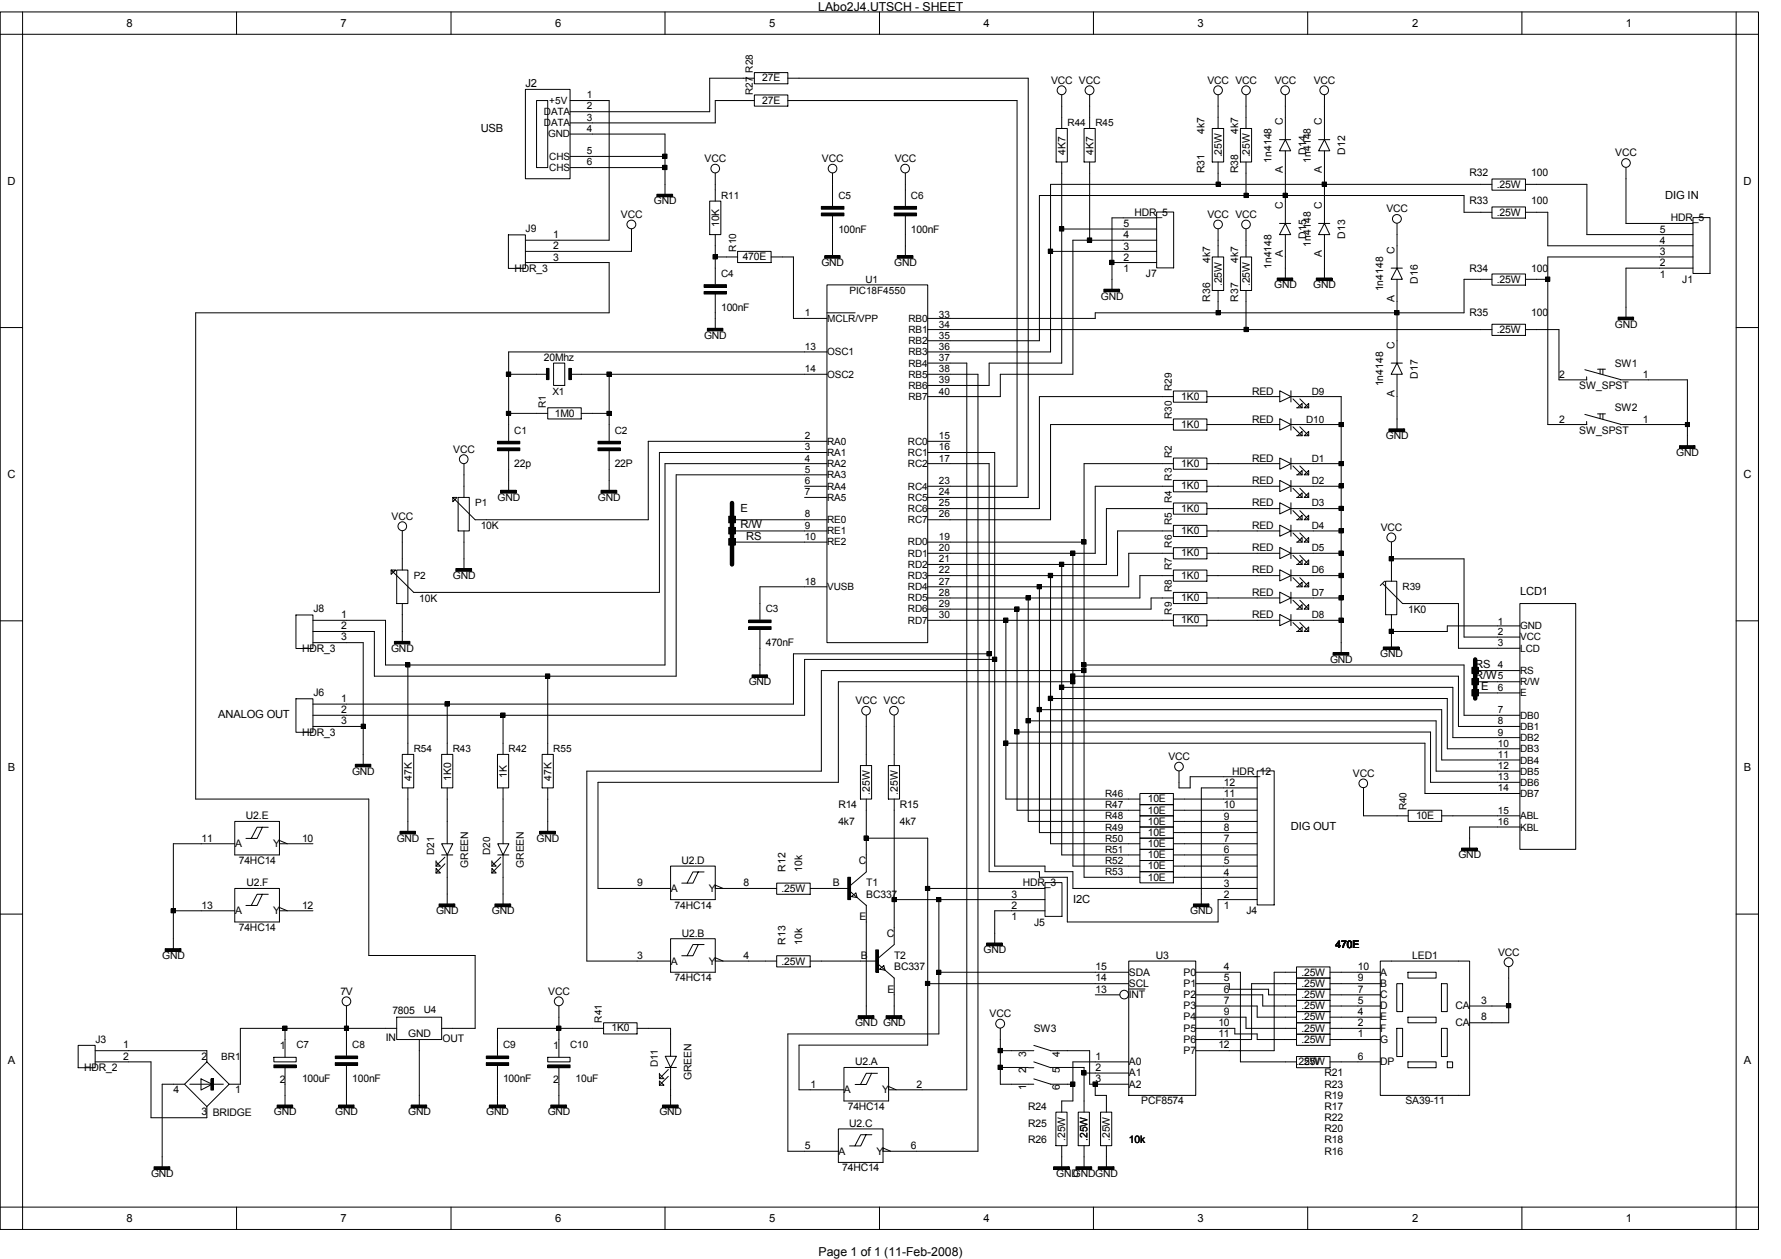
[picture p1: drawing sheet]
<svg xmlns="http://www.w3.org/2000/svg" width="297mm" height="210mm" viewBox="0 0 297 210" stroke-linecap="round" stroke-linejoin="round" font-family="sans-serif">
<defs><g id="words">
<g font-size="2">
<text x="136.5" y="1.9">LAbo2J4.UTSCH - SHEET</text>
<text x="136.5" y="209.5">Page 1 of 1 (11-Feb-2008)</text>
</g>
<g font-size="1.9">
<text x="21.1" y="4.5">8</text>
<text x="56.8" y="4.5">7</text>
<text x="92.6" y="4.5">6</text>
<text x="128.3" y="4.5">5</text>
<text x="164" y="4.5">4</text>
<text x="199.7" y="4.5">3</text>
<text x="235.5" y="4.5">2</text>
<text x="271.2" y="4.5">1</text>
<text x="87.6" y="14.5">J2</text>
<text x="80.2" y="21.9">USB</text>
<text x="1.3" y="30.8">D</text>
<text x="277.7" y="33.1">DIG IN</text>
<text x="290.8" y="30.8">D</text>
<text x="1.3" y="79.7">C</text>
<text x="290.8" y="79.7">C</text>
<text x="123.5" y="85.3">E</text>
<text x="123.5" y="88.1">R/W</text>
<text x="124.5" y="90">RS</text>
<text x="253.5" y="99.3">LCD1</text>
<text x="246" y="111.4">RS</text>
<text x="246" y="113.2">R/W</text>
<text x="36.4" y="119.8">ANALOG OUT</text>
<text x="247" y="115.1">E</text>
<text x="1.3" y="128.6">B</text>
<text x="290.8" y="128.6">B</text>
<text x="215.3" y="138.4">DIG OUT</text>
<text x="179" y="150.5">I2C</text>
<text x="1.3" y="177.5">A</text>
<text x="290.8" y="177.5">A</text>
<text x="21.1" y="203.8">8</text>
<text x="56.8" y="203.8">7</text>
<text x="92.6" y="203.8">6</text>
<text x="128.3" y="203.8">5</text>
<text x="164" y="203.8">4</text>
<text x="199.7" y="203.8">3</text>
<text x="235.5" y="203.8">2</text>
<text x="271.2" y="203.8">1</text>
</g>
<g font-size="1.7">
<text x="91.6" y="17.3">+5V</text>
<text x="97.9" y="16.4">1</text>
<text x="125.6" y="15.8" transform="rotate(-90 125.6 15.8)">R27 R28</text>
<text x="127.1" y="17.3">27E</text>
<text x="127.1" y="13.5">27E</text>
<text x="175.3" y="14">VCC VCC</text>
<text x="201.4" y="14">VCC VCC</text>
<text x="212.6" y="14">VCC</text>
<text x="219.1" y="14">VCC</text>
<text x="90.7" y="19.2">DATA</text>
<text x="90.7" y="21">DATA</text>
<text x="91.4" y="22.9">GND</text>
<text x="97.9" y="18.2">2</text>
<text x="97.9" y="20.1">3</text>
<text x="97.9" y="22">4</text>
<text x="178.1" y="21">R44</text>
<text x="182.7" y="21">R45</text>
<text x="200.9" y="22.4" transform="rotate(-90 200.9 22.4)">4k7</text>
<text x="206.5" y="22.4" transform="rotate(-90 206.5 22.4)">4k7</text>
<text x="213.9" y="20.8" transform="rotate(-90 213.9 20.8)">C</text>
<text x="220.5" y="20.8" transform="rotate(-90 220.5 20.8)">C</text>
<text x="91.6" y="26.6">CHS</text>
<text x="91.6" y="28.5">CHS</text>
<text x="97.9" y="25.7">5</text>
<text x="97.9" y="27.6">6</text>
<text x="117.5" y="27">VCC</text>
<text x="137.1" y="27">VCC</text>
<text x="149.2" y="27">VCC</text>
<text x="177.7" y="25.8" transform="rotate(-90 177.7 25.8)">4K7</text>
<text x="182.4" y="25.8" transform="rotate(-90 182.4 25.8)">4K7</text>
<text x="200.9" y="28.9" transform="rotate(-90 200.9 28.9)">R31</text>
<text x="203.8" y="26.2" transform="rotate(-90 203.8 26.2)">.25W</text>
<text x="206.5" y="28.9" transform="rotate(-90 206.5 28.9)">R38</text>
<text x="208.4" y="26.2" transform="rotate(-90 208.4 26.2)">.25W</text>
<text x="212.1" y="27.1" transform="rotate(-90 212.1 27.1)">1n4148</text>
<text x="213.9" y="28.9" transform="rotate(-90 213.9 28.9)">A</text>
<text x="217.8" y="25.8" transform="rotate(-90 217.8 25.8)">D14</text>
<text x="218.6" y="27.1" transform="rotate(-90 218.6 27.1)">1n4148</text>
<text x="220.5" y="28.9" transform="rotate(-90 220.5 28.9)">A</text>
<text x="224.4" y="25.8" transform="rotate(-90 224.4 25.8)">D12</text>
<text x="245.1" y="29.4">R32</text>
<text x="255.4" y="29.4">100</text>
<text x="269.4" y="26.1">VCC</text>
<text x="109" y="34.1">GND</text>
<text x="120.3" y="33.1">R11</text>
<text x="139.8" y="33.1">C5</text>
<text x="151.9" y="33.1">C6</text>
<text x="189.2" y="35.9">HDR_5</text>
<text x="213.9" y="34.8" transform="rotate(-90 213.9 34.8)">C</text>
<text x="220.5" y="34.8" transform="rotate(-90 220.5 34.8)">C</text>
<text x="231.2" y="35.4">VCC</text>
<text x="245.1" y="34.1">R33</text>
<text x="249.6" y="31.3">.25W</text>
<text x="249.6" y="35.9">.25W</text>
<text x="255.4" y="34.1">100</text>
<text x="87.7" y="38.7">J9</text>
<text x="92.3" y="39.7">1</text>
<text x="92.3" y="41.6">2</text>
<text x="103.5" y="36.3">VCC</text>
<text x="119.9" y="37.9" transform="rotate(-90 119.9 37.9)">10K</text>
<text x="122.8" y="42" transform="rotate(-90 122.8 42)">R10</text>
<text x="139.8" y="38.8">100nF</text>
<text x="151.9" y="38.8">100nF</text>
<text x="187.4" y="41.6">3</text>
<text x="187.4" y="39.7">4</text>
<text x="187.4" y="37.8">5</text>
<text x="201.4" y="36.3">VCC VCC</text>
<text x="217.8" y="39.8" transform="rotate(-90 217.8 39.8)">D15</text>
<text x="218.6" y="41.1" transform="rotate(-90 218.6 41.1)">1n4148</text>
<text x="224.4" y="39.8" transform="rotate(-90 224.4 39.8)">D13</text>
<text x="276.8" y="40.6">4</text>
<text x="276.8" y="38.8">5</text>
<text x="278.7" y="36.9">HDR_5</text>
<text x="85.8" y="45.3">HDR_3</text>
<text x="92.3" y="43.4">3</text>
<text x="120.3" y="46.2">C4</text>
<text x="123.9" y="43.4">470E</text>
<text x="137" y="44.4">GND</text>
<text x="144.4" y="47.2">U1</text>
<text x="149.1" y="44.4">GND</text>
<text x="187.4" y="45.3">1</text>
<text x="187.4" y="43.5">2</text>
<text x="191.1" y="46.2">J7</text>
<text x="201.8" y="43.8" transform="rotate(-90 201.8 43.8)">4k7</text>
<text x="203.8" y="47.7" transform="rotate(-90 203.8 47.7)">.25W</text>
<text x="206.5" y="43.8" transform="rotate(-90 206.5 43.8)">4k7</text>
<text x="208.4" y="47.7" transform="rotate(-90 208.4 47.7)">.25W</text>
<text x="212.1" y="44.9" transform="rotate(-90 212.1 44.9)">1n4148</text>
<text x="213.9" y="42.9" transform="rotate(-90 213.9 42.9)">A</text>
<text x="220.5" y="42.9" transform="rotate(-90 220.5 42.9)">A</text>
<text x="232.6" y="42.3" transform="rotate(-90 232.6 42.3)">C</text>
<text x="236.5" y="47.3" transform="rotate(-90 236.5 47.3)">D16</text>
<text x="245.1" y="45.3">R34</text>
<text x="249.6" y="47.2">.25W</text>
<text x="255.4" y="45.3">100</text>
<text x="276.8" y="46.3">1</text>
<text x="276.8" y="44.4">2</text>
<text x="276.8" y="42.5">3</text>
<text x="280.6" y="47.2">J1</text>
<text x="120.3" y="51.9">100nF</text>
<text x="134.2" y="52.7">1</text>
<text x="138" y="53.7">MCLR/VPP</text>
<text x="141.7" y="49">PIC18F4550</text>
<text x="151.5" y="53.7">RB0</text>
<text x="156.6" y="53">33</text>
<text x="183.6" y="50">GND</text>
<text x="201.8" y="50.3" transform="rotate(-90 201.8 50.3)">R36</text>
<text x="206.5" y="50.3" transform="rotate(-90 206.5 50.3)">R37</text>
<text x="212.5" y="48.1">GND</text>
<text x="219" y="48.1">GND</text>
<text x="230.7" y="48.6" transform="rotate(-90 230.7 48.6)">1n4148</text>
<text x="232.6" y="50.3" transform="rotate(-90 232.6 50.3)">A</text>
<text x="245.1" y="52.7">R35</text>
<text x="255.4" y="52.7">100</text>
<text x="117.4" y="56.5">GND</text>
<text x="134.2" y="58.3">13</text>
<text x="138" y="59.3">OSC1</text>
<text x="151.5" y="55.5">RB1</text>
<text x="151.5" y="57.4">RB2</text>
<text x="151.5" y="59.3">RB3</text>
<text x="156.6" y="54.6">34</text>
<text x="156.6" y="56.5">35</text>
<text x="156.6" y="58.3">36</text>
<text x="232.6" y="58.1" transform="rotate(-90 232.6 58.1)">C</text>
<text x="249.6" y="55.5">.25W</text>
<text x="269.3" y="54.6">GND</text>
<text x="90.7" y="60.2">20Mhz</text>
<text x="92.2" y="65.8">X1</text>
<text x="134.2" y="62.1">14</text>
<text x="138" y="63">OSC2</text>
<text x="151.5" y="61.1">RB4</text>
<text x="151.5" y="63">RB5</text>
<text x="151.5" y="64.9">RB6</text>
<text x="156.6" y="60.2">37</text>
<text x="156.6" y="62.1">38</text>
<text x="156.6" y="63.9">39</text>
<text x="156.6" y="65.8">40</text>
<text x="195.4" y="65.2" transform="rotate(-90 195.4 65.2)">R29</text>
<text x="208.8" y="65.8">RED</text>
<text x="218.8" y="65.8">D9</text>
<text x="230.7" y="64.4" transform="rotate(-90 230.7 64.4)">1n4148</text>
<text x="236.5" y="63.1" transform="rotate(-90 236.5 63.1)">D17</text>
<text x="260.1" y="63">2</text>
<text x="263.4" y="64.9">SW_SPST</text>
<text x="269.3" y="61.1">SW1</text>
<text x="274" y="63">1</text>
<text x="91.1" y="68" transform="rotate(-90 91.1 68)">R1</text>
<text x="92.5" y="69.5">1M0</text>
<text x="151.5" y="66.7">RB7</text>
<text x="195.4" y="69.9" transform="rotate(-90 195.4 69.9)">R30</text>
<text x="197" y="66.7">1K0</text>
<text x="197" y="71.3">1K0</text>
<text x="208.8" y="70.4">RED</text>
<text x="217.8" y="70.4">D10</text>
<text x="232.6" y="66.2" transform="rotate(-90 232.6 66.2)">A</text>
<text x="260.1" y="70.4">2</text>
<text x="269.3" y="68.6">SW2</text>
<text x="274" y="70.4">1</text>
<text x="75.6" y="75.5">VCC</text>
<text x="85.8" y="72.3">C1</text>
<text x="85.8" y="77.9">22p</text>
<text x="102.5" y="72.3">C2</text>
<text x="102.5" y="77.9">22P</text>
<text x="134.2" y="77">4</text>
<text x="134.2" y="75.1">3</text>
<text x="134.2" y="73.2">2</text>
<text x="138" y="77.9">RA2</text>
<text x="138" y="76">RA1</text>
<text x="138" y="74.2">RA0</text>
<text x="151.4" y="74.2">RC0</text>
<text x="151.4" y="76">RC1</text>
<text x="151.4" y="77.9">RC2</text>
<text x="156.6" y="73.2">15</text>
<text x="156.6" y="75.1">16</text>
<text x="156.6" y="77">17</text>
<text x="195.4" y="76.4" transform="rotate(-90 195.4 76.4)">R2</text>
<text x="197" y="77.9">1K0</text>
<text x="208.8" y="77">RED</text>
<text x="218.8" y="77">D1</text>
<text x="231.1" y="73.2">GND</text>
<text x="263.4" y="72.3">SW_SPST</text>
<text x="279.6" y="76">GND</text>
<text x="83" y="83.5">GND</text>
<text x="99.7" y="83.5">GND</text>
<text x="134.2" y="82.5">7</text>
<text x="134.2" y="80.7">6</text>
<text x="134.2" y="78.8">5</text>
<text x="138" y="83.5">RA5</text>
<text x="138" y="81.6">RA4</text>
<text x="138" y="79.8">RA3</text>
<text x="151.4" y="81.6">RC4</text>
<text x="151.4" y="83.5">RC5</text>
<text x="156.6" y="80.7">23</text>
<text x="156.6" y="82.5">24</text>
<text x="195.4" y="83.9" transform="rotate(-90 195.4 83.9)">R4</text>
<text x="195.4" y="80.1" transform="rotate(-90 195.4 80.1)">R3</text>
<text x="197" y="81.6">1K0</text>
<text x="208.8" y="80.7">RED</text>
<text x="218.8" y="80.7">D2</text>
<text x="65.3" y="86.7">VCC</text>
<text x="79.2" y="84.4">P1</text>
<text x="80.2" y="88.2">10K</text>
<text x="134.2" y="88.1">9</text>
<text x="134.2" y="86.3">8</text>
<text x="138" y="89.1">RE1</text>
<text x="138" y="87.2">RE0</text>
<text x="151.4" y="85.3">RC6</text>
<text x="151.4" y="87.2">RC7</text>
<text x="156.6" y="84.4">25</text>
<text x="156.6" y="86.3">26</text>
<text x="195.4" y="87.6" transform="rotate(-90 195.4 87.6)">R5</text>
<text x="197" y="85.3">1K0</text>
<text x="197" y="89">1K0</text>
<text x="208.8" y="84.4">RED</text>
<text x="208.8" y="88.1">RED</text>
<text x="218.8" y="84.4">D3</text>
<text x="218.8" y="88.1">D4</text>
<text x="230.3" y="88.5">VCC</text>
<text x="134.2" y="90">10</text>
<text x="138" y="90.9">RE2</text>
<text x="151.4" y="92.8">RD1</text>
<text x="151.4" y="90.9">RD0</text>
<text x="151.4" y="94.7">RD2</text>
<text x="156.6" y="91.9">20</text>
<text x="156.6" y="90">19</text>
<text x="156.6" y="93.7">21</text>
<text x="156.6" y="95.6">22</text>
<text x="195.4" y="95" transform="rotate(-90 195.4 95)">R7</text>
<text x="195.4" y="91.3" transform="rotate(-90 195.4 91.3)">R6</text>
<text x="197" y="92.8">1K0</text>
<text x="208.8" y="91.9">RED</text>
<text x="208.8" y="95.6">RED</text>
<text x="218.8" y="91.9">D5</text>
<text x="218.8" y="95.6">D6</text>
<text x="69" y="96.5">P2</text>
<text x="69.9" y="100.3">10K</text>
<text x="75.5" y="96.5">GND</text>
<text x="134.2" y="97.5">18</text>
<text x="138" y="98.4">VUSB</text>
<text x="151.4" y="96.5">RD3</text>
<text x="151.4" y="98.4">RD4</text>
<text x="151.4" y="100.2">RD5</text>
<text x="156.6" y="97.5">27</text>
<text x="156.6" y="99.3">28</text>
<text x="156.6" y="101.2">29</text>
<text x="195.4" y="98.8" transform="rotate(-90 195.4 98.8)">R8</text>
<text x="197" y="96.5">1K0</text>
<text x="197" y="100.2">1K0</text>
<text x="208.8" y="99.3">RED</text>
<text x="218.8" y="99.3">D7</text>
<text x="233.9" y="98.4">R39</text>
<text x="52.3" y="102.1">J8</text>
<text x="56.9" y="103">1</text>
<text x="56.9" y="104.9">2</text>
<text x="56.9" y="106.8">3</text>
<text x="127.7" y="102.1">C3</text>
<text x="127.7" y="107.7">470nF</text>
<text x="151.4" y="102.1">RD6</text>
<text x="151.4" y="104">RD7</text>
<text x="156.6" y="103">30</text>
<text x="195.4" y="102.5" transform="rotate(-90 195.4 102.5)">R9</text>
<text x="197" y="103.9">1K0</text>
<text x="208.8" y="103">RED</text>
<text x="218.8" y="103">D8</text>
<text x="234.9" y="102.2">1K0</text>
<text x="249.8" y="104.3">1</text>
<text x="249.8" y="105.8">2</text>
<text x="249.8" y="107.7">3</text>
<text x="253.5" y="104.9">GND</text>
<text x="253.5" y="106.8">VCC</text>
<text x="50.4" y="108.6">HDR_3</text>
<text x="65.2" y="108.6">GND</text>
<text x="221.8" y="110.5">GND</text>
<text x="230.2" y="109.6">GND</text>
<text x="249.8" y="111.4">4</text>
<text x="249.8" y="113.3">5</text>
<text x="253.5" y="108.6">LCD</text>
<text x="253.5" y="112.4">RS</text>
<text x="52.3" y="116.1">J6</text>
<text x="56.9" y="117">1</text>
<text x="56.9" y="118.9">2</text>
<text x="124.9" y="114.2">GND</text>
<text x="142.7" y="117.4">VCC VCC</text>
<text x="249.8" y="115.1">6</text>
<text x="249.8" y="118.9">7</text>
<text x="253.5" y="114.2">R/W</text>
<text x="253.5" y="116.1">E</text>
<text x="253.5" y="119.8">DB0</text>
<text x="50.4" y="122.6">HDR_3</text>
<text x="56.9" y="120.7">3</text>
<text x="69" y="125.4">R54</text>
<text x="75.5" y="125.4">R43</text>
<text x="84.8" y="125.4">R42</text>
<text x="92.3" y="125.4">R55</text>
<text x="249.8" y="120.7">8</text>
<text x="249.8" y="122.6">9</text>
<text x="249.8" y="124.5">10</text>
<text x="253.5" y="121.7">DB1</text>
<text x="253.5" y="123.6">DB2</text>
<text x="253.5" y="125.4">DB3</text>
<text x="58.7" y="129.2">GND</text>
<text x="68.7" y="130.1" transform="rotate(-90 68.7 130.1)">47K</text>
<text x="75.2" y="130.1" transform="rotate(-90 75.2 130.1)">1K0</text>
<text x="84.5" y="129.7" transform="rotate(-90 84.5 129.7)">1K</text>
<text x="92" y="130.1" transform="rotate(-90 92 130.1)">47K</text>
<text x="194.9" y="126.7">VCC</text>
<text x="204.1" y="131.1">12</text>
<text x="205.5" y="129.2">HDR_12</text>
<text x="225.6" y="129.5">VCC</text>
<text x="249.8" y="126.4">11</text>
<text x="249.8" y="128.2">12</text>
<text x="249.8" y="130.1">13</text>
<text x="249.8" y="132">14</text>
<text x="253.5" y="127.3">DB4</text>
<text x="253.5" y="129.2">DB5</text>
<text x="253.5" y="131">DB6</text>
<text x="41" y="136.6">U2.E</text>
<text x="139.8" y="134.7">R14</text>
<text x="139.8" y="137.5">4k7</text>
<text x="145.1" y="132.5" transform="rotate(-90 145.1 132.5)">.25W</text>
<text x="149.7" y="132.5" transform="rotate(-90 149.7 132.5)">.25W</text>
<text x="150.1" y="137.5">4k7</text>
<text x="150.1" y="134.7">R15</text>
<text x="184.3" y="132.9">R46</text>
<text x="184.3" y="134.7">R47</text>
<text x="184.3" y="136.6">R48</text>
<text x="191.4" y="133.8">10E</text>
<text x="191.4" y="135.6">10E</text>
<text x="191.4" y="137.5">10E</text>
<text x="204.1" y="136.7">9</text>
<text x="204.1" y="134.8">10</text>
<text x="204.1" y="132.9">11</text>
<text x="234.6" y="135.1" transform="rotate(-90 234.6 135.1)">R40</text>
<text x="236.2" y="136.6">10E</text>
<text x="249.8" y="135.7">15</text>
<text x="249.8" y="137.5">16</text>
<text x="253.5" y="136.6">ABL</text>
<text x="253.5" y="132.9">DB7</text>
<text x="33.6" y="140.3">11</text>
<text x="39.2" y="141.3">A</text>
<text x="45.5" y="141.3">Y</text>
<text x="50.4" y="140.3">10</text>
<text x="66.2" y="140.3">GND</text>
<text x="72.4" y="142.6" transform="rotate(-90 72.4 142.6)">D21</text>
<text x="81.7" y="142.6" transform="rotate(-90 81.7 142.6)">D20</text>
<text x="89.5" y="140.3">GND</text>
<text x="184.3" y="138.5">R49</text>
<text x="184.3" y="140.3">R50</text>
<text x="184.3" y="142.2">R51</text>
<text x="191.4" y="139.4">10E</text>
<text x="191.4" y="141.2">10E</text>
<text x="191.4" y="143.1">10E</text>
<text x="204.1" y="142.2">6</text>
<text x="204.1" y="140.4">7</text>
<text x="204.1" y="138.5">8</text>
<text x="243.2" y="143.1">GND</text>
<text x="253.5" y="138.5">KBL</text>
<text x="39.8" y="144.1">74HC14</text>
<text x="41.1" y="147.8">U2.F</text>
<text x="78.1" y="144.7" transform="rotate(-90 78.1 144.7)">GREEN</text>
<text x="87.4" y="144.7" transform="rotate(-90 87.4 144.7)">GREEN</text>
<text x="106.3" y="147.8">9</text>
<text x="111.9" y="148.7">A</text>
<text x="113.7" y="144.1">U2.D</text>
<text x="118.2" y="148.7">Y</text>
<text x="124" y="147.8">8</text>
<text x="130.3" y="148.7">.25W</text>
<text x="131" y="145.4" transform="rotate(-90 131 145.4)">R12</text>
<text x="133.8" y="145.4" transform="rotate(-90 133.8 145.4)">10k</text>
<text x="138.9" y="147.8">B</text>
<text x="143.3" y="144.1">C</text>
<text x="144.5" y="147.8">T1</text>
<text x="144.5" y="149.6">BC337</text>
<text x="168.7" y="149.7">3</text>
<text x="170.6" y="147.8">HDR_3</text>
<text x="184.3" y="144.1">R52</text>
<text x="184.3" y="145.9">R53</text>
<text x="191.4" y="144.9">10E</text>
<text x="191.4" y="146.8">10E</text>
<text x="204.1" y="149.7">2</text>
<text x="204.1" y="147.8">3</text>
<text x="204.1" y="146">4</text>
<text x="204.1" y="144.1">5</text>
<text x="33.6" y="151.5">13</text>
<text x="39.2" y="152.4">A</text>
<text x="39.8" y="155.2">74HC14</text>
<text x="45.5" y="152.4">Y</text>
<text x="50.4" y="151.5">12</text>
<text x="72.7" y="152.4">GND</text>
<text x="82" y="152.4">GND</text>
<text x="112.5" y="151.5">74HC14</text>
<text x="143.3" y="153.4">E</text>
<text x="168.7" y="153.4">1</text>
<text x="168.7" y="151.6">2</text>
<text x="172.5" y="154.3">J5</text>
<text x="198.5" y="152.4">GND</text>
<text x="204.1" y="151.6">1</text>
<text x="207.9" y="152.4">J4</text>
<text x="27" y="159.9">GND</text>
<text x="106.3" y="159.9">3</text>
<text x="111.9" y="160.8">A</text>
<text x="113.7" y="156.2">U2.B</text>
<text x="118.2" y="160.8">Y</text>
<text x="124" y="159.9">4</text>
<text x="130.3" y="160.8">.25W</text>
<text x="131" y="157.5" transform="rotate(-90 131 157.5)">R13</text>
<text x="133.8" y="157.5" transform="rotate(-90 133.8 157.5)">10k</text>
<text x="143.5" y="159.9">B</text>
<text x="147.9" y="156.2">C</text>
<text x="149.1" y="159.9">T2</text>
<text x="149.1" y="161.8">BC337</text>
<text x="164" y="159">GND</text>
<text x="182.7" y="161.8">15</text>
<text x="192.8" y="159.9">U3</text>
<text x="204.1" y="161.8">4</text>
<text x="222.8" y="158">470E</text>
<text x="226.5" y="161.8">10</text>
<text x="235.5" y="159.9">LED1</text>
<text x="249.8" y="159.3">VCC</text>
<text x="56.8" y="165.9">7V</text>
<text x="91.4" y="165.9">VCC</text>
<text x="112.5" y="163.6">74HC14</text>
<text x="148" y="165.5">E</text>
<text x="182.7" y="163.6">14</text>
<text x="182.7" y="165.5">13</text>
<text x="188.3" y="162.7">SDA</text>
<text x="188.3" y="164.5">SCL</text>
<text x="188.3" y="166.4">INT</text>
<text x="197.4" y="162.7">P0</text>
<text x="197.4" y="164.5">P1</text>
<text x="197.4" y="166.4">P2</text>
<text x="204.1" y="163.6">5</text>
<text x="204.1" y="165.5">6</text>
<text x="204.1" y="167.3">7</text>
<text x="217" y="164.5">.25W</text>
<text x="217" y="162.7">.25W</text>
<text x="217" y="166.4">.25W</text>
<text x="226.5" y="163.6">9</text>
<text x="226.5" y="165.5">7</text>
<text x="226.5" y="167.3">5</text>
<text x="230.2" y="162.7">A</text>
<text x="230.2" y="164.5">B</text>
<text x="230.2" y="166.4">C</text>
<text x="247" y="167.3">3</text>
<text x="15.9" y="173.9">J3</text>
<text x="64.3" y="173.5">IN</text>
<text x="65.4" y="169">7805</text>
<text x="68.1" y="172.9">GND</text>
<text x="70.7" y="168.8">U4</text>
<text x="73.8" y="173.7">OUT</text>
<text x="100.4" y="170.5" transform="rotate(-90 100.4 170.5)">R41</text>
<text x="102" y="172">1K0</text>
<text x="142.6" y="171.1">GND GND</text>
<text x="165.1" y="169.6">VCC</text>
<text x="172.4" y="172">SW3</text>
<text x="197.4" y="168.3">P3</text>
<text x="197.4" y="170.1">P4</text>
<text x="197.4" y="172">P5</text>
<text x="197.4" y="173.9">P6</text>
<text x="203.2" y="171.1">10</text>
<text x="203.2" y="172.9">11</text>
<text x="204.1" y="169.2">9</text>
<text x="217" y="172">.25W</text>
<text x="217" y="170.1">.25W</text>
<text x="217" y="168.3">.25W</text>
<text x="217" y="173.9">.25W</text>
<text x="226.5" y="169.2">4</text>
<text x="226.5" y="171.1">2</text>
<text x="226.5" y="172.9">1</text>
<text x="230.2" y="168.3">D</text>
<text x="230.2" y="170.1">E</text>
<text x="230.2" y="172">F</text>
<text x="230.2" y="173.9">G</text>
<text x="242.7" y="168.3">CA</text>
<text x="242.7" y="171.1">CA</text>
<text x="247" y="170.1">8</text>
<text x="14.1" y="178.5">HDR_2</text>
<text x="20.5" y="174.8">1</text>
<text x="20.5" y="176.7">2</text>
<text x="33.6" y="176.7">2</text>
<text x="36.9" y="176.7">BR1</text>
<text x="46.6" y="174.8">1</text>
<text x="49.4" y="174.8">C7</text>
<text x="58.8" y="174.8">C8</text>
<text x="83.9" y="174.8">C9</text>
<text x="92.3" y="174.8">1</text>
<text x="95.1" y="174.8">C10</text>
<text x="109.7" y="178" transform="rotate(-90 109.7 178)">D11</text>
<text x="142.6" y="177.6">U2.A</text>
<text x="171.2" y="178.9" transform="rotate(-90 171.2 178.9)">2</text>
<text x="171.2" y="176.1" transform="rotate(-90 171.2 176.1)">3</text>
<text x="176.7" y="178.9" transform="rotate(-90 176.7 178.9)">5</text>
<text x="176.7" y="176.1" transform="rotate(-90 176.7 176.1)">4</text>
<text x="182.7" y="176.7">1</text>
<text x="182.7" y="178.5">2</text>
<text x="188.3" y="177.6">A0</text>
<text x="188.3" y="179.5">A1</text>
<text x="197.4" y="175.7">P7</text>
<text x="203.2" y="174.8">12</text>
<text x="216.1" y="177.6">.25W</text>
<text x="217" y="177.6">.25W</text>
<text x="220.9" y="179.5">R21</text>
<text x="226.5" y="176.7">6</text>
<text x="230.2" y="177.6">DP</text>
<text x="28.9" y="182.3">4</text>
<text x="33.6" y="186">3 BRIDGE</text>
<text x="39.2" y="182.3">1</text>
<text x="45.7" y="186">GND</text>
<text x="46.6" y="180.6">2</text>
<text x="50.4" y="180.4">100uF</text>
<text x="55.9" y="186">GND</text>
<text x="58.8" y="180.4">100nF</text>
<text x="68.1" y="186">GND</text>
<text x="81.1" y="186">GND</text>
<text x="83.9" y="180.4">100nF</text>
<text x="91.4" y="186">GND</text>
<text x="92.3" y="180.6">2</text>
<text x="96" y="180.4">10uF</text>
<text x="110" y="186">GND</text>
<text x="115.4" y="180.1" transform="rotate(-90 115.4 180.1)">GREEN</text>
<text x="135.2" y="181.3">1</text>
<text x="140.8" y="182.2">A</text>
<text x="141.4" y="185">74HC14</text>
<text x="147.1" y="182.2">Y</text>
<text x="152.9" y="181.3">2</text>
<text x="171.2" y="181.7" transform="rotate(-90 171.2 181.7)">1</text>
<text x="171.5" y="185">R24</text>
<text x="176.7" y="181.7" transform="rotate(-90 176.7 181.7)">6</text>
<text x="182.7" y="180.4">3</text>
<text x="188.3" y="181.3">A2</text>
<text x="190.3" y="184.1">PCF8574</text>
<text x="220.9" y="181.3">R23</text>
<text x="220.9" y="185">R17</text>
<text x="220.9" y="183.2">R19</text>
<text x="234.4" y="184.1">SA39-11</text>
<text x="134.2" y="191.6">5</text>
<text x="141.6" y="187.8">U2.C</text>
<text x="151.9" y="191.6">6</text>
<text x="171.5" y="187.8">R25</text>
<text x="171.5" y="190.6">R26</text>
<text x="177.7" y="190.2" transform="rotate(-90 177.7 190.2)">.25W</text>
<text x="181.4" y="190.2" transform="rotate(-90 181.4 190.2)">.25W</text>
<text x="185.1" y="190.2" transform="rotate(-90 185.1 190.2)">.25W</text>
<text x="188.3" y="190.6">10k</text>
<text x="220.9" y="188.8">R20</text>
<text x="220.9" y="186.9">R22</text>
<text x="220.9" y="190.6">R18</text>
<text x="25.2" y="196.2">GND</text>
<text x="139.8" y="192.5">A</text>
<text x="140.5" y="195.3">74HC14</text>
<text x="146.2" y="192.5">Y</text>
<text x="176.1" y="196.2">GND</text>
<text x="178.9" y="196.2">GNDGND</text>
<text x="220.9" y="192.5">R16</text>
</g>
</g></defs>
<g fill="none" stroke="#000" stroke-width=".17">
<path d="M0 2h293.3v203h-293.3zM3.8 5.7h285.8v195.6h-285.8zM3.8 2v3.7h-3.8M39.5 2v3.7M75.2 2v3.7M87.6 14.9h7.5v14.9h-7.5zM89.5 16.8h1.9v11.1h-1.9zM95.1 16.8h6.5v23.2h-14M110.9 2v3.7M125.8 15.8h5.6v1.9h-5.6zM125.8 12.1h5.6v1.9h-5.6zM125.8 16.8h-6.5v3.7h-24.2"/>
<path d="M125.8 13h-7.4v5.6h-23.3M131.4 16.8h38.2v64.3h-14.9M131.4 13h40.1v69.9h-16.8M146.7 2v3.7M177.1 15.8v5.6M181.7 15.8v5.6M182.4 2v3.7M203.2 15.8v5.6M207.8 15.8v5.6M214.4 15.8v7.5M218.1 2v3.7M220.9 15.8v7.5"/>
<path d="M253.8 2v3.7M289.6 2v3.7h3.7M84.8 39.2h2.8v5.5h-2.8zM95.1 22.4h15.8v10.2M95.1 26.1h15.8M95.1 27.9h15.8M105.3 38.2v3.7h-17.7M109.6 32.4h2.5v.4h-2.5zM110.5 27.6h.7v.7h-.7zM110.5 25.7h.7v.7h-.7zM112.1 32.4h.1v.4h-.1zM118.4 33.5h1.8v5.6h-1.8z"/>
<path d="M119.3 28.9v4.6M119.3 39.1v8.3M137 34.4h3.8v.5h-3.8zM137 35.5h3.8v.5h-3.8zM138.8 28.9v5.4M138.8 35.9v6.9M149.1 34.4h3.8v.5h-3.8zM149.1 35.5h3.8v.5h-3.8zM151 28.9v5.4M151 35.9v6.9M176.1 21.4h1.9v5.6h-1.9zM176.7 37.8h.7v.7h-.7z"/>
<path d="M177.1 27v33.5h-12.1v3.8h-10.3M177.1 38.2h15.8M180.8 21.4h1.9v5.6h-1.9zM181.4 39.7h.7v.7h-.7zM181.7 27v13M192.9 35.3h2.8v9.4h-2.8zM192.9 36.3h-7.4v12.1M202.2 21.4h1.9v5.6h-1.9zM202.8 30.4h.7v.7h-.7zM203.2 27v3.7M203.2 38.2v4.6M206.9 21.4h1.8v5.6h-1.8z"/>
<path d="M207.5 32.2h.6v.7h-.6zM207.8 27v5.6M207.8 38.2v4.6M213.4 37.3h1.9M213.4 23.3h1.9M214 32.2h.7v.7h-.7zM214.4 23.3l.9 1.8h-1.9zM214.4 37.3l.9 1.8h-1.9zM214.4 25.1v12.2M214.4 39.1v7.5M219.9 37.3h1.9M219.9 23.3h1.9"/>
<path d="M220.5 30.4h.7v.7h-.7zM220.9 23.3l.9 1.8h-1.9zM220.9 37.3l.9 1.8h-1.9zM220.9 25.1v12.2M220.9 39.1v7.5M233 37.3v7.4M248.8 29.8h5.6v1.9h-5.6zM248.8 34.5h5.6v1.9h-5.6zM248.8 30.7h-73.6v28h-20.5M248.8 35.4h-4.6v-2.8h-70.8v24.2h-18.7M254.4 35.4h3.7v5.6h24.3M254.4 30.7h10.3v8.4h17.7"/>
<path d="M271.2 27.9v9.4h11.2M282.4 36.3h2.8v9.3h-2.8zM0 54.6h3.8M87.6 43.8h14v8.4h-69v81h28.9v26.1h17.7v12.1h-5.5M117.4 47.5h3.8v.4h-3.8zM117.4 48.6h3.8v.4h-3.8zM118 54.7h2.4v.5h-2.4zM118.9 42.5h.7v.7h-.7zM119.3 49v5.9M119.3 42.8h3.7M120.4 54.7h.2v.5h-.2zM123 41.9h5.6v1.9h-5.6z"/>
<path d="M128.6 42.8h3.7v10.3h5.6M137.5 42.6h2.5v.5h-2.5zM137.9 47.5h16.8v59.6h-16.8zM137.9 58.7h-53.1v14.8M137.9 52.2h4.7M140 42.6h.1v.5h-.1zM149.6 42.6h2.5v.5h-2.5zM152.1 42.6h.2v.5h-.2zM154.7 54.9h94.1M174.8 41.5h.8v.7h-.8zM175.2 41.9h17.7M184.1 48.2h2.5v.4h-2.5z"/>
<path d="M185.1 43.4h.7v.7h-.7zM185.5 43.8h7.4M186.6 48.2h.1v.4h-.1zM192.9 40h-14v22.4h-12.1v3.7h-12.1M202.2 42.8h1.9v5.6h-1.9zM202.8 51.8h.7v.7h-.7zM203.2 48.4v3.8M206.9 42.8h1.8v5.6h-1.8zM207.5 54.6h.6v.7h-.6zM207.8 48.4v6.5M213 46.4h2.5v.4h-2.5zM215.5 46.4h.1v.4h-.1z"/>
<path d="M219.5 46.4h2.5v.4h-2.5zM222 46.4h.2v.4h-.2zM232 44.7h1.9M232.6 51.8h.7v.7h-.7zM233 44.7l.9 1.9h-1.9zM233 46.6v13.9M248.8 45.7h5.6v1.8h-5.6zM248.8 54.1h5.6v1.8h-5.6zM248.8 46.6h-4.6v5.6h-61.5v.9h-28M254.4 54.9h5.6v8.4h4.7M254.4 46.6h3.7M257.8 46.2h.7v.7h-.7z"/>
<path d="M269.9 52.9h2.4v.4h-2.4zM272.3 52.9h.2v.4h-.2zM282.4 42.8h-24.3v28h6.6M282.4 44.7h-11.2v8.4M289.6 54.6h3.7M77.4 77.3v5.6M83 73.6h3.7v.4h-3.7zM83 74.7h3.7v.4h-3.7zM84.5 62h.7v.7h-.7zM84.5 68.6h.7v.7h-.7zM84.8 68.9h6.6M84.8 75.1v6.9"/>
<path d="M84.8 62.4h6.6M91.1 61.4h.5v1.9h-.5zM91.4 68h5.5v1.8h-5.5zM92.3 60.5h1.9v3.8h-1.9zM94.9 61.4h.4v1.9h-.4zM95.1 62.4h42.8M96.9 68.9h4.7M99.7 73.6h3.8v.4h-3.8zM99.7 74.7h3.8v.4h-3.8zM101.2 62h.7v.7h-.7zM101.2 68.6h.7v.7h-.7zM101.6 62.4v11.1"/>
<path d="M101.6 75.1v6.9M137.9 73.6h-29.8v13.1h-28.9l-3.7-3.8h.7l-.7 .8v-.8M137.9 75.4h-27.9v23.4h-41l-3.8-3.8h.8l-.8 .8v-.8M137.9 77.3h-27v33.6h-46.6v-7.5h-12.1M137.9 79.2h-25.1v33.5h-50.4v-7.4h-10.2M154.7 77.3h10.3v68h8.4v1h4.6v7.4h25.2v-3.7h6.5M154.7 75.4h11.2v69h8.4v.9h4.6v2.8h30.8M154.7 60.5h6.5v121.2h-13v-.6l1.3 .6M154.7 62.4h8.4v129.5h-15.8v-.5l1.2 .5M154.7 73.6h3.8M195.7 76.4h5.6v1.8h-5.6zM195.7 65.2h5.6v1.9h-5.6z"/>
<path d="M195.7 69.8h5.6v1.9h-5.6zM195.7 66.1h-22.3v18.7h-18.7M195.7 77.3h-14.9v69h9.3M195.7 70.8h-20.5v15.9h-20.5M201.3 77.3h12.1M201.3 70.8h12.1M201.3 66.1h12.1M213.4 76.4l1.9 .9-1.9 .9zM213.4 65.2l1.9 .9-1.9 .9zM213.4 69.8l1.9 1-1.9 .9zM215.3 77.3h8.4M215.3 70.8h8.4"/>
<path d="M215.3 66.1h8.4v42.9M215.3 65.2v1.8M215.3 69.8v1.9M215.3 76.4v1.8M215.6 77.7l1.6 1.5M215.6 66.5l1.6 1.5M215.6 71.2l1.6 1.4M216.2 79.2h1M216.2 68h1M216.2 72.6h1M216.4 79.2l.8-.8v.8M216.4 68l.8-.7v.7"/>
<path d="M216.4 72.6l.8-.7v.7M216.8 77.7l1.5 1.5M216.8 66.5l1.5 1.5M216.8 71.2l1.5 1.4M217.5 79.2l.8-.8v.8zM217.5 68l.8-.7v.7zM217.5 72.6l.8-.7v.7zM223.3 70.4h.7v.7h-.7zM223.3 77h.7v.6h-.7zM231.6 71.5h2.5v.5h-2.5zM232 60.5h1.9M233 60.5l.9 1.9h-1.9z"/>
<path d="M233 62.4v9.3M234.1 71.5h.2v.5h-.2zM264.3 61.6l6 1.7M264.3 69.1l6 1.6M264.6 62.8v.5M264.6 70.3v.5M266.4 61.6h1.4M266.4 69h1.4M266.9 61.6v.8M266.9 69v.8M267.3 61.6v.8M267.3 69v.9"/>
<path d="M270.3 70.8h11.1M270.3 63.3h11.1v11.2M280.1 74.3h2.5v.5h-2.5zM281.1 70.4h.7v.7h-.7zM282.6 74.3h.1v.5h-.1zM66.2 95h1.8v5.6h-1.8zM67.1 88.5v6.5M76 94.8h2.5v.4h-2.5zM76.4 82.9h1.9v5.6h-1.9zM77.4 88.5v6.5M78.5 94.8h.2v.4h-.2zM83.5 81.7h2.4v.5h-2.4z"/>
<path d="M85.9 81.7h.2v.5h-.2zM100.2 81.7h2.5v.5h-2.5zM102.7 81.7h.2v.5h-.2zM121.5 89.8h1.1v1.1h-1.1zM121.5 87.9h1.1v1.1h-1.1zM121.5 86.1h1.1v1.1h-1.1zM122.1 88.5h15.8M122.1 90.4h15.8M122.1 86.7h15.8M134.2 81.1h3.7M134.2 82.9h3.7M137.9 97.8h-11.2v5.5"/>
<path d="M154.7 90.4h26.1M171.1 99.3h.7v.7h-.7zM171.5 99.7v37.2h18.6M173 97.5h.7v.7h-.7zM173.4 97.8v41h16.7M174.8 95.6h.8v.7h-.8zM175.2 96v44.7h14.9M176.7 93.7h.7v.7h-.7zM177.1 94.1v48.4h13M178.6 91.9h.7v.7h-.7zM178.9 92.2v52.2h11.2M180.4 90h.7v.7h-.7z"/>
<path d="M195.7 80.1h5.6v1.9h-5.6zM195.7 83.9h5.6v1.8h-5.6zM195.7 87.6h5.6v1.9h-5.6zM195.7 91.3h5.6v1.9h-5.6zM195.7 95h5.6v1.9h-5.6zM195.7 98.8h5.6v1.8h-5.6zM195.7 92.2h-7.4v5.6h-33.6M195.7 81.1h-13v11.1h-28M195.7 84.8h-11.2v9.3h-29.8M195.7 88.5h-9.3v7.5h-31.7M195.7 96h-5.6v3.7h-35.4M195.7 99.7h-3.7v1.9h-37.3"/>
<path d="M201.3 92.2h12.1M201.3 84.8h12.1M201.3 81.1h12.1M201.3 88.5h12.1M201.3 96h12.1M201.3 99.7h12.1M213.4 80.1l1.9 1-1.9 .9zM213.4 83.8l1.9 1-1.9 .9zM213.4 87.5l1.9 1-1.9 .9zM213.4 91.3l1.9 .9-1.9 .9zM213.4 95l1.9 1-1.9 .9zM213.4 98.7l1.9 1-1.9 .9z"/>
<path d="M215.3 92.2h8.4M215.3 84.8h8.4M215.3 81.1h8.4M215.3 88.5h8.4M215.3 96h8.4M215.3 99.7h8.4M215.3 80.1v1.9M215.3 83.8v1.9M215.3 87.5v1.9M215.3 91.3v1.8M215.3 95v1.9M215.3 98.7v1.9"/>
<path d="M215.6 81.4l1.6 1.5M215.6 85.1l1.6 1.6M215.6 88.9l1.6 1.5M215.6 92.6l1.6 1.5M215.6 96.3l1.6 1.5M216.2 97.8h1M216.2 90.4h1M216.2 94.1h1M216.2 86.7h1M216.2 82.9h1M216.4 82.9l.8-.7v.7M216.4 86.7l.8-.8v.8"/>
<path d="M216.4 90.4l.8-.8v.8M216.4 94.1l.8-.8v.8M216.4 97.8l.8-.7v.7M216.8 81.4l1.5 1.5M216.8 85.1l1.5 1.6M216.8 88.9l1.5 1.5M216.8 92.6l1.5 1.5M216.8 96.3l1.5 1.5M217.5 82.9l.8-.7v.7zM217.5 86.7l.8-.8v.8zM217.5 90.4l.8-.8v.8zM217.5 94.1l.8-.8v.8z"/>
<path d="M217.5 97.8l.8-.7v.7zM223.3 95.6h.7v.7h-.7zM223.3 91.9h.7v.7h-.7zM223.3 84.4h.7v.7h-.7zM223.3 80.7h.7v.7h-.7zM223.3 99.3h.7v.7h-.7zM223.3 88.1h.7v.8h-.7zM230.6 97.3l3.3 3.3h9.3v7.5h10.3M230.9 96.9l-.7 .7M231.1 96.9h1.9v5.6h-1.9zM231.7 92.8h.7v.7h-.7zM232.1 93.2h12.1v13h9.3"/>
<path d="M232.1 90.4v6.5M0 103.5h3.8M49.4 116.5h2.8v5.6h-2.8zM49.4 102.5h2.8v5.6h-2.8zM52.2 107.1h8.4v20.5M65.8 106.9h2.4v.5h-2.4zM67.1 100.6v6.5M67.7 110.5h.7v.7h-.7zM68 110.9v14.9M68.2 106.9h.2v.5h-.2zM74.2 117h.7v.7h-.7zM74.6 117.4v8.4"/>
<path d="M83.5 118.9h.7v.7h-.7zM83.9 119.3v6.5M91 112.4h.7v.7h-.7zM91.4 112.7v13.1M124.9 103.4h3.7v.4h-3.7zM124.9 104.5h3.7v.4h-3.7zM125.4 112.5h2.5v.4h-2.5zM126.7 104.9v7.8M127.9 112.5h.1v.4h-.1zM144.5 119.3v8.3M149.1 119.3v8.3M154.7 103.4h41"/>
<path d="M164.6 108.6h.7v.7h-.7zM165 109h-32.7v8.4h-80.1M165.5 109.6h.7v.7h-.7zM165.9 109.9h-31.7v9.4h-82M167.4 103h.7v.8h-.7zM167.8 103.4v29.8h22.3M169.2 101.2h.8v.7h-.8zM169.6 101.6v33.5h20.5M171.1 119.8h.7v.7h-.7zM173 117.9h.7v.8h-.7zM173.4 118.3h67v8.4h13.1M174.8 116.1h.8v.7h-.8z"/>
<path d="M175.2 116.5h66.2v8.3h12.1M176.7 114.2h.7v.7h-.7zM177.1 114.6h65.2v8.4h11.2M178.6 113.3h.7v.7h-.7zM178.6 112.4h.7v.7h-.7zM178.9 113.7h-39.1v16.7h-40.1v17.7h12.1M178.9 112.7h64.3v8.4h10.3M180.4 111.4h.7v.7h-.7zM180.4 110.5h.7v.7h-.7zM180.8 111.8h-43.8v16.8h-39.1v31.6h13.9M180.8 110.9h63.4v8.4h9.3M195.7 102.5h5.6v1.9h-5.6z"/>
<path d="M201.3 103.4h12.1M213.4 102.4l1.9 1-1.9 .9zM215.3 103.4h8.4M215.3 102.4v1.9M215.6 100.1l1.6 1.5M215.6 103.8l1.6 1.5M216.2 101.6h1M216.2 105.3h1M216.4 101.6l.8-.8v.8M216.4 105.3l.8-.8v.8M216.8 100.1l1.5 1.5M216.8 103.8l1.5 1.5"/>
<path d="M217.5 101.6l.8-.8v.8zM217.5 105.3l.8-.8v.8zM222.3 108.8h2.5v.4h-2.5zM223.3 103h.7v.8h-.7zM224.8 108.8h.2v.4h-.2zM230.7 107.9h2.5v.4h-2.5zM231.7 104.9h.7v.7h-.7zM232.1 102.5v5.6M233.2 107.9h.1v.4h-.1zM245.5 115h1v1h-1zM245.5 113.1h1v1.1h-1zM245.5 111.3h1v1h-1z"/>
<path d="M246 111.8h7.5M246 113.7h7.5M246 115.5h7.5M253.5 100.6h9.3v41h-9.3zM253.5 104.4h-12.1v.9h-9.3M289.6 103.5h3.7M39.2 136.9h7.4v5.6h-7.4zM41 139.8h.9M43.8 137.9h-.9l-1 1.9h1l.9-1.9h.9M52.2 121.1h8.4M59.3 127.4h2.4v.4h-2.4zM60.2 120.7h.7v.8h-.7z"/>
<path d="M61.7 127.4h.1v.4h-.1zM66.7 138.6h2.5v.4h-2.5zM67.1 125.8h1.9v5.6h-1.9zM68 131.4v7.4M69.2 138.6h.1v.4h-.1zM73.7 125.8h1.8v5.6h-1.8zM74.6 131.4v9.3M83 125.8h1.8v5.6h-1.8zM83.9 131.4v9.3M90 138.6h2.5v.4h-2.5zM90.4 125.8h1.9v5.6h-1.9zM91.4 131.4v7.4"/>
<path d="M92.5 138.6h.1v.4h-.1zM143.5 127.6h1.9v5.6h-1.9zM144.1 139.4h.7v.7h-.7zM144.5 133.2v12.1M144.5 139.7h10.2v34.5h-21.4v7.5h7.5M148.2 127.6h1.8v5.6h-1.8zM149.1 133.2v24.2M167.4 123.5h.7v.7h-.7zM167.8 123.9h69.9v8.4h15.8M169.2 121.7h.8v.7h-.8zM169.6 122h69v8.4h14.9M171.5 120.2h68v8.4h14"/>
<path d="M190.1 132.3h5.6v1.9h-5.6zM190.1 134.2h5.6v1.8h-5.6zM190.1 136h5.6v1.9h-5.6zM190.1 137.9h5.6v1.8h-5.6zM190.1 139.7h5.6v1.9h-5.6zM195.7 133.2h14M195.7 135.1h14M195.7 136.9h14M195.7 138.8h14M196.6 128.6v2.8h1.9v-1.9h11.2M209.7 128.5h2.8v22.4h-2.8zM209.7 131.4h-9.3v19.5"/>
<path d="M227.4 131.4v4.6h7.5M234.9 135.1h5.5v1.8h-5.5zM240.4 136h13.1M253.5 137.9h-8.4v3.7M0 152.4h3.8M27.6 158.2h2.4v.4h-2.4zM28.5 151.5h.7v.7h-.7zM28.9 151.8h10.3M30 158.2h.2v.4h-.2zM39.2 148.1h7.4v5.6h-7.4zM39.2 140.7h-10.3v17.7M41 151h.9"/>
<path d="M43.8 149.1h-.9l-1 1.9h1l.9-1.9h.9M47.9 151.8l-1.3-.5v.5h5.6M47.9 140.7l-1.3-.6v.6h5.6M72.7 143.7l.7 .7h-.7M72.7 144.8l.7 .7h-.7zM72.7 143.5v.9M73.2 150.7h2.5v.5h-2.5zM73.7 140.7h1.8l-.9 1.8zM73.7 142.5h1.8M74.2 142.9l-1.5 1.5M74.2 144l-1.5 1.5M74.6 142.5v8.4"/>
<path d="M75.7 150.7h.2v.5h-.2zM82 143.7l.8 .7h-.8M82 144.8l.8 .7h-.8zM82 143.5v.9M82.5 150.7h2.5v.5h-2.5zM83 140.7h1.9l-1 1.8zM83 142.5h1.9M83.5 142.9l-1.5 1.5M83.5 144l-1.5 1.5M83.9 142.5v8.4M85 150.7h.2v.5h-.2zM111.8 156.5h7.5v5.6h-7.5z"/>
<path d="M111.8 144.4h7.5v5.6h-7.5zM113.7 159.3h.9M113.7 147.2h.9M116.5 157.5h-.9l-1 1.8h1l.9-1.8h.9M116.5 145.4h-.9l-1 1.8h1l.9-1.8h.9M120.6 148.1l-1.3-.5v.5h10.2M129.5 147.2h5.6v1.9h-5.6zM129.5 159.3h5.6v1.9h-5.6zM135.1 148.1h6.6M141.4 146.3h.5v3.7h-.5zM141.6 148.5l2.9 2.5M142 149.5l.7-.6 .3 .7z"/>
<path d="M144.5 150.9v18.7M144.5 145.4l-2.9 2.4M146 158.4h.5v3.7h-.5zM148.8 149.6h.7v.7h-.7zM149.1 150h25.2M149.1 157.5l-2.8 2.4M154.3 147.8h.8v.7h-.8zM154.7 148.1h19.6M156.2 149.6h.7v.7h-.7zM156.6 150v22.4h-25.2v19.5h8.4M164.5 157.2h2.5v.5h-2.5zM167 157.2h.2v.5h-.2z"/>
<path d="M174.3 147.2h2.8v5.6h-2.8zM174.3 151.8h-8.4v5.6M190.1 141.6h5.6v1.9h-5.6zM190.1 143.5h5.6v1.8h-5.6zM190.1 145.3h5.6v1.9h-5.6zM195.7 140.7h14M195.7 142.5h14M195.7 144.4h14M195.7 146.3h14M199 150.7h2.5v.5h-2.5zM201.5 150.7h.1v.5h-.1zM243.8 141.4h2.4v.5h-2.4z"/>
<path d="M246.2 141.4h.2v.5h-.2zM289.6 152.4h3.7M13 174.3h2.9v3.7h-2.9zM15.9 177h9.3v9.4h9.3v-1.9M15.9 175.2h18.6v1.8M33.5 179.9l1.9 .9-1.9 .9zM35.2 179.9h.4v1.8h-.4zM45.7 177.5h3.7v.5h-3.7zM45.7 176.3h3.7v.7h-3.7zM47.2 171.1h.7v.7h-.7zM47.5 171.4v4.9M47.5 177.7v6.8"/>
<path d="M55.9 176.1h3.7v.4h-3.7zM55.9 177.2h3.7v.4h-3.7zM57.4 171.1h.7v.7h-.7zM57.8 167.7v8.3M57.8 177.6v6.9M66.2 169.6h7.5v3.7h-7.5zM66.2 171.4h-26.1v9.4h-1.9M69.9 173.3v11.2M81.1 176.1h3.7v.4h-3.7zM81.1 177.2h3.7v.4h-3.7zM83 177.6v6.9M91.4 177.5h3.7v.5h-3.7z"/>
<path d="M91.4 176.3h3.7v.7h-3.7zM92.8 171.1h.8v.7h-.8zM93.2 167.7v8.6M93.2 177.7v6.8M100.7 170.5h5.6v1.9h-5.6zM100.7 171.4h-17.7v4.6M106.3 171.4h5.5v4.7M110 179.1l.7 .7h-.7M110 178.9v.9M111 176.1h1.8l-1 1.9zM111 178h1.8M111.5 178.3l-1.5 1.5"/>
<path d="M111.5 179.5l-1.5 1.4M111.8 178v6.5M120.6 160.2l-1.3-.5v.5h10.2M135.1 160.2h11.2M140.8 178h7.4v5.6h-7.4zM143.1 169.3h2.5v.5h-2.5zM145.4 178.9h-.9l-1 1.9h1l.9-1.9h.9M145.6 169.3h.2v.5h-.2zM146.3 160.6l2.8 2.5v6.5M146.7 161.6l.7-.6 .2 .8zM147.8 169.3h2.4v.5h-2.4zM150.2 169.3h.2v.5h-.2z"/>
<path d="M154.3 163.6h.8v.7h-.8zM154.7 164h33.6M156.2 161.8h.7v.6h-.7zM156.6 162.1h31.7M166.5 177.6h.7v.7h-.7zM166.5 174.8h.7v.7h-.7zM166.8 171.4v9.4h4.7M166.8 175.2h4.7M166.8 178h4.7M171.5 175.2h.9M171.5 178h.9M172.4 179.9l2.9 .9"/>
<path d="M172.4 177l2.9 1M172.4 174.3l2.9 .9M175.2 175.2h6.5v5.6h6.6M175.2 178h5.6v7.4M180.4 178.5h.7v.7h-.7zM180.8 178.9h7.5M182.7 165.9h4.1M188.3 160.2h11.1v22.4h-11.1zM188.3 164.9h2.7M188.3 177h-9.4v6.6h-1.8v1.8M199.4 167.7h10.3v1.9h6.5M199.4 165.9h11.2v1.8h5.6"/>
<path d="M199.4 169.6h8.4v1.8h8.4M199.4 164h5.6v.9h6.6v1h4.6M199.4 171.4h6.5v1h3.8v.9h6.5M199.4 162.1h7.5v14.9h9.3M216.2 176.1h5.6v1.9h-5.6zM216.2 166.8h5.6v1.9h-5.6zM216.2 172.4h5.6v1.9h-5.6zM216.2 164.9h5.6v1.9h-5.6zM216.2 170.5h5.6v1.9h-5.6zM216.2 161.2h5.6v1.9h-5.6zM216.2 168.7h5.6v1.8h-5.6zM216.2 163.1h5.6v1.8h-5.6z"/>
<path d="M216.2 164h-7.5v9.3h-9.3M216.2 162.1h-3.7v13.1h-13.1M221.8 167.7h8.4M221.8 169.6h8.4M221.8 171.4h8.4M221.8 173.3h8.4M221.8 177h8.4M221.8 162.1h8.4M221.8 165.9h8.4M221.8 164h8.4M230.2 160.2h14.9v22.4h-14.9zM233 164h.9v4.7h-.9z"/>
<path d="M233 171.4h.9v4.7h-.9zM234.8 162.1h4.7v1h-4.7zM234.8 169.6h4.7v.9h-4.7zM234.8 177h4.7v1h-4.7zM240.4 171.4h1v4.7h-1zM240.4 164h1v4.7h-1zM241.4 177h.9v1h-.9zM245.1 167.7h6.5M251.2 167.3h.8v.7h-.8zM251.6 161.2v9.3h-6.5M25.7 194.5h2.4v.4h-2.4zM28.1 194.5h.2v.4h-.2z"/>
<path d="M30.8 180.8l3.7-3.8 3.7 3.8-3.7 3.7zM30.8 180.8h-3.8v13.9M31.7 180.8h5.6M46.2 184.2h2.5v.5h-2.5zM48.7 184.2h.1v.5h-.1zM56.5 184.2h2.4v.5h-2.4zM58.9 184.2h.2v.5h-.2zM68.6 184.2h2.4v.5h-2.4zM71 184.2h.2v.5h-.2zM81.6 184.2h2.5v.5h-2.5zM84.1 184.2h.1v.5h-.1zM91.9 184.2h2.4v.5h-2.4z"/>
<path d="M94.3 184.2h.2v.5h-.2zM110 180.2l.7 .7h-.7zM110.5 184.2h2.5v.5h-2.5zM113 184.2h.1v.5h-.1zM139.8 188.2h7.5v5.6h-7.5zM141.7 191.1h.9M142.6 180.8h.9M144.4 189.2h-.9l-.9 1.9h.9l.9-1.9h1M171.5 180.8h.9M175.2 180.8h3.7M175.7 194.5h2.5v.4h-2.5zM176.1 185.4h1.9v5.6h-1.9z"/>
<path d="M177.1 191v3.7M178.2 194.5h.1v.4h-.1zM178.6 180.4h.7v.7h-.7zM179.4 194.5h2.5v.4h-2.5zM179.8 185.4h1.9v5.6h-1.9zM180.8 191v3.7M181.9 194.5h.2v.4h-.2zM182.3 180.4h.7v.7h-.7zM182.7 180.8v1.8h1.8v2.8M183.2 194.5h2.5v.4h-2.5zM183.6 185.4h1.8v5.6h-1.8zM184.5 191v3.7"/>
<path d="M185.7 194.5h.1v.4h-.1zM0 201.3h3.8v3.7M39.5 201.3v3.7M75.2 201.3v3.7M110.9 201.3v3.7M146.7 201.3v3.7M182.4 201.3v3.7M218.1 201.3v3.7M253.8 201.3v3.7M293.3 201.3h-3.7v3.7"/>
<circle cx="177.1" cy="15.1" r=".74"/>
<circle cx="181.7" cy="15.1" r=".74"/>
<circle cx="203.1" cy="15" r=".73"/>
<circle cx="207.8" cy="15" r=".73"/>
<circle cx="214.3" cy="15" r=".73"/>
<circle cx="220.8" cy="15" r=".73"/>
<circle cx="105.3" cy="37.4" r=".73"/>
<circle cx="119.3" cy="28.1" r=".72"/>
<circle cx="138.9" cy="28.1" r=".72"/>
<circle cx="151" cy="28.1" r=".72"/>
<circle cx="203.2" cy="37.4" r=".72"/>
<circle cx="207.8" cy="37.4" r=".72"/>
<circle cx="233" cy="36.5" r=".73"/>
<circle cx="271.2" cy="27.2" r=".72"/>
<circle cx="77.3" cy="76.6" r=".72"/>
<circle cx="67.1" cy="87.7" r=".73"/>
<circle cx="232" cy="89.6" r=".74"/>
<circle cx="144.4" cy="118.5" r=".72"/>
<circle cx="149.1" cy="118.5" r=".72"/>
<circle cx="196.6" cy="127.8" r=".72"/>
<circle cx="227.4" cy="130.6" r=".72"/>
<circle cx="57.8" cy="166.9" r=".73"/>
<circle cx="93.2" cy="166.9" r=".74"/>
<circle cx="166.8" cy="170.7" r=".74"/>
<circle cx="187.5" cy="165.8" r=".72"/>
<circle cx="251.6" cy="160.4" r=".74"/>
</g>
<g fill="#000">
<path d="M110.5 27.6h.7v.7h-.7z" fill-rule="evenodd"/>
<path d="M110.5 25.7h.7v.7h-.7z" fill-rule="evenodd"/>
<path d="M112.1 32.4h.1v.4h-.1z" fill-rule="evenodd"/>
<path d="M137 34.4h3.8v.5h-3.8z" fill-rule="evenodd"/>
<path d="M137 35.5h3.8v.5h-3.8z" fill-rule="evenodd"/>
<path d="M149.1 34.4h3.8v.5h-3.8z" fill-rule="evenodd"/>
<path d="M149.1 35.5h3.8v.5h-3.8z" fill-rule="evenodd"/>
<path d="M176.7 37.8h.7v.7h-.7z" fill-rule="evenodd"/>
<path d="M181.4 39.7h.7v.7h-.7z" fill-rule="evenodd"/>
<path d="M202.8 30.4h.7v.7h-.7z" fill-rule="evenodd"/>
<path d="M207.5 32.2h.6v.7h-.6z" fill-rule="evenodd"/>
<path d="M214 32.2h.7v.7h-.7z" fill-rule="evenodd"/>
<path d="M220.5 30.4h.7v.7h-.7z" fill-rule="evenodd"/>
<path d="M117.4 47.5h3.8v.4h-3.8z" fill-rule="evenodd"/>
<path d="M118.9 42.5h.7v.7h-.7z" fill-rule="evenodd"/>
<path d="M120.4 54.7h.2v.5h-.2z" fill-rule="evenodd"/>
<path d="M140 42.6h.1v.5h-.1z" fill-rule="evenodd"/>
<path d="M152.1 42.6h.2v.5h-.2z" fill-rule="evenodd"/>
<path d="M174.8 41.5h.8v.7h-.8z" fill-rule="evenodd"/>
<path d="M185.1 43.4h.7v.7h-.7z" fill-rule="evenodd"/>
<path d="M186.6 48.2h.1v.4h-.1z" fill-rule="evenodd"/>
<path d="M202.8 51.8h.7v.7h-.7z" fill-rule="evenodd"/>
<path d="M207.5 54.6h.6v.7h-.6z" fill-rule="evenodd"/>
<path d="M215.5 46.4h.1v.4h-.1z" fill-rule="evenodd"/>
<path d="M222 46.4h.2v.4h-.2z" fill-rule="evenodd"/>
<path d="M232.6 51.8h.7v.7h-.7z" fill-rule="evenodd"/>
<path d="M257.8 46.2h.7v.7h-.7z" fill-rule="evenodd"/>
<path d="M272.3 52.9h.2v.4h-.2z" fill-rule="evenodd"/>
<path d="M83 74.7h3.7v.4h-3.7z" fill-rule="evenodd"/>
<path d="M84.5 62h.7v.7h-.7z" fill-rule="evenodd"/>
<path d="M84.5 68.6h.7v.7h-.7z" fill-rule="evenodd"/>
<path d="M91.1 61.4h.5v1.9h-.5z" fill-rule="evenodd"/>
<path d="M94.9 61.4h.4v1.9h-.4z" fill-rule="evenodd"/>
<path d="M99.7 74.7h3.8v.4h-3.8z" fill-rule="evenodd"/>
<path d="M101.2 62h.7v.7h-.7z" fill-rule="evenodd"/>
<path d="M101.2 68.6h.7v.7h-.7z" fill-rule="evenodd"/>
<path d="M223.3 70.4h.7v.7h-.7z" fill-rule="evenodd"/>
<path d="M223.3 77h.7v.6h-.7z" fill-rule="evenodd"/>
<path d="M231.6 71.5h2.5v.5h-2.5z" fill-rule="evenodd"/>
<path d="M234.1 71.5h.2v.5h-.2z" fill-rule="evenodd"/>
<path d="M280.1 74.3h2.5v.5h-2.5z" fill-rule="evenodd"/>
<path d="M281.1 70.4h.7v.7h-.7z" fill-rule="evenodd"/>
<path d="M282.6 74.3h.1v.5h-.1z" fill-rule="evenodd"/>
<path d="M76 94.8h2.5v.4h-2.5z" fill-rule="evenodd"/>
<path d="M78.5 94.8h.2v.4h-.2z" fill-rule="evenodd"/>
<path d="M83.5 81.7h2.4v.5h-2.4z" fill-rule="evenodd"/>
<path d="M85.9 81.7h.2v.5h-.2z" fill-rule="evenodd"/>
<path d="M100.2 81.7h2.5v.5h-2.5z" fill-rule="evenodd"/>
<path d="M102.7 81.7h.2v.5h-.2z" fill-rule="evenodd"/>
<path d="M121.5 89.8h1.1v1.1h-1.1z" fill-rule="evenodd"/>
<path d="M121.5 87.9h1.1v1.1h-1.1z" fill-rule="evenodd"/>
<path d="M121.5 86.1h1.1v1.1h-1.1z" fill-rule="evenodd"/>
<path d="M171.1 99.3h.7v.7h-.7z" fill-rule="evenodd"/>
<path d="M173 97.5h.7v.7h-.7z" fill-rule="evenodd"/>
<path d="M174.8 95.6h.8v.7h-.8z" fill-rule="evenodd"/>
<path d="M176.7 93.7h.7v.7h-.7z" fill-rule="evenodd"/>
<path d="M178.6 91.9h.7v.7h-.7z" fill-rule="evenodd"/>
<path d="M180.4 90h.7v.7h-.7z" fill-rule="evenodd"/>
<path d="M223.3 95.6h.7v.7h-.7z" fill-rule="evenodd"/>
<path d="M223.3 91.9h.7v.7h-.7z" fill-rule="evenodd"/>
<path d="M223.3 84.4h.7v.7h-.7z" fill-rule="evenodd"/>
<path d="M223.3 80.7h.7v.7h-.7z" fill-rule="evenodd"/>
<path d="M223.3 99.3h.7v.7h-.7z" fill-rule="evenodd"/>
<path d="M223.3 88.1h.7v.8h-.7z" fill-rule="evenodd"/>
<path d="M231.7 92.8h.7v.7h-.7z" fill-rule="evenodd"/>
<path d="M67.7 110.5h.7v.7h-.7z" fill-rule="evenodd"/>
<path d="M68.2 106.9h.2v.5h-.2z" fill-rule="evenodd"/>
<path d="M74.2 117h.7v.7h-.7z" fill-rule="evenodd"/>
<path d="M83.5 118.9h.7v.7h-.7z" fill-rule="evenodd"/>
<path d="M91 112.4h.7v.7h-.7z" fill-rule="evenodd"/>
<path d="M124.9 104.5h3.7v.4h-3.7z" fill-rule="evenodd"/>
<path d="M127.9 112.5h.1v.4h-.1z" fill-rule="evenodd"/>
<path d="M164.6 108.6h.7v.7h-.7z" fill-rule="evenodd"/>
<path d="M165.5 109.6h.7v.7h-.7z" fill-rule="evenodd"/>
<path d="M167.4 103h.7v.8h-.7z" fill-rule="evenodd"/>
<path d="M169.2 101.2h.8v.7h-.8z" fill-rule="evenodd"/>
<path d="M171.1 119.8h.7v.7h-.7z" fill-rule="evenodd"/>
<path d="M173 117.9h.7v.8h-.7z" fill-rule="evenodd"/>
<path d="M174.8 116.1h.8v.7h-.8z" fill-rule="evenodd"/>
<path d="M176.7 114.2h.7v.7h-.7z" fill-rule="evenodd"/>
<path d="M178.6 113.3h.7v.7h-.7z" fill-rule="evenodd"/>
<path d="M178.6 112.4h.7v.7h-.7z" fill-rule="evenodd"/>
<path d="M180.4 111.4h.7v.7h-.7z" fill-rule="evenodd"/>
<path d="M180.4 110.5h.7v.7h-.7z" fill-rule="evenodd"/>
<path d="M223.3 103h.7v.8h-.7z" fill-rule="evenodd"/>
<path d="M224.8 108.8h.2v.4h-.2z" fill-rule="evenodd"/>
<path d="M231.7 104.9h.7v.7h-.7z" fill-rule="evenodd"/>
<path d="M233.2 107.9h.1v.4h-.1z" fill-rule="evenodd"/>
<path d="M245.5 115h1v1h-1z" fill-rule="evenodd"/>
<path d="M245.5 113.1h1v1.1h-1z" fill-rule="evenodd"/>
<path d="M245.5 111.3h1v1h-1z" fill-rule="evenodd"/>
<path d="M60.2 120.7h.7v.8h-.7z" fill-rule="evenodd"/>
<path d="M61.7 127.4h.1v.4h-.1z" fill-rule="evenodd"/>
<path d="M69.2 138.6h.1v.4h-.1z" fill-rule="evenodd"/>
<path d="M92.5 138.6h.1v.4h-.1z" fill-rule="evenodd"/>
<path d="M144.1 139.4h.7v.7h-.7z" fill-rule="evenodd"/>
<path d="M167.4 123.5h.7v.7h-.7z" fill-rule="evenodd"/>
<path d="M169.2 121.7h.8v.7h-.8z" fill-rule="evenodd"/>
<path d="M27.6 158.2h2.4v.4h-2.4z" fill-rule="evenodd"/>
<path d="M28.5 151.5h.7v.7h-.7z" fill-rule="evenodd"/>
<path d="M30 158.2h.2v.4h-.2z" fill-rule="evenodd"/>
<path d="M73.2 150.7h2.5v.5h-2.5z" fill-rule="evenodd"/>
<path d="M75.7 150.7h.2v.5h-.2z" fill-rule="evenodd"/>
<path d="M82.5 150.7h2.5v.5h-2.5z" fill-rule="evenodd"/>
<path d="M85 150.7h.2v.5h-.2z" fill-rule="evenodd"/>
<path d="M141.4 146.3h.5v3.7h-.5z" fill-rule="evenodd"/>
<path d="M146 158.4h.5v3.7h-.5z" fill-rule="evenodd"/>
<path d="M148.8 149.6h.7v.7h-.7z" fill-rule="evenodd"/>
<path d="M154.3 147.8h.8v.7h-.8z" fill-rule="evenodd"/>
<path d="M156.2 149.6h.7v.7h-.7z" fill-rule="evenodd"/>
<path d="M164.5 157.2h2.5v.5h-2.5z" fill-rule="evenodd"/>
<path d="M167 157.2h.2v.5h-.2z" fill-rule="evenodd"/>
<path d="M199 150.7h2.5v.5h-2.5z" fill-rule="evenodd"/>
<path d="M201.5 150.7h.1v.5h-.1z" fill-rule="evenodd"/>
<path d="M243.8 141.4h2.4v.5h-2.4z" fill-rule="evenodd"/>
<path d="M246.2 141.4h.2v.5h-.2z" fill-rule="evenodd"/>
<path d="M35.2 179.9h.4v1.8h-.4z" fill-rule="evenodd"/>
<path d="M45.7 177.5h3.7v.5h-3.7z" fill-rule="evenodd"/>
<path d="M47.2 171.1h.7v.7h-.7z" fill-rule="evenodd"/>
<path d="M55.9 177.2h3.7v.4h-3.7z" fill-rule="evenodd"/>
<path d="M57.4 171.1h.7v.7h-.7z" fill-rule="evenodd"/>
<path d="M81.1 177.2h3.7v.4h-3.7z" fill-rule="evenodd"/>
<path d="M91.4 177.5h3.7v.5h-3.7z" fill-rule="evenodd"/>
<path d="M92.8 171.1h.8v.7h-.8z" fill-rule="evenodd"/>
<path d="M143.1 169.3h2.5v.5h-2.5z" fill-rule="evenodd"/>
<path d="M145.6 169.3h.2v.5h-.2z" fill-rule="evenodd"/>
<path d="M147.8 169.3h2.4v.5h-2.4z" fill-rule="evenodd"/>
<path d="M150.2 169.3h.2v.5h-.2z" fill-rule="evenodd"/>
<path d="M154.3 163.6h.8v.7h-.8z" fill-rule="evenodd"/>
<path d="M156.2 161.8h.7v.6h-.7z" fill-rule="evenodd"/>
<path d="M166.5 177.6h.7v.7h-.7z" fill-rule="evenodd"/>
<path d="M166.5 174.8h.7v.7h-.7z" fill-rule="evenodd"/>
<path d="M180.4 178.5h.7v.7h-.7z" fill-rule="evenodd"/>
<path d="M251.2 167.3h.8v.7h-.8z" fill-rule="evenodd"/>
<path d="M28.1 194.5h.2v.4h-.2z" fill-rule="evenodd"/>
<path d="M46.2 184.2h2.5v.5h-2.5z" fill-rule="evenodd"/>
<path d="M48.7 184.2h.1v.5h-.1z" fill-rule="evenodd"/>
<path d="M56.5 184.2h2.4v.5h-2.4z" fill-rule="evenodd"/>
<path d="M58.9 184.2h.2v.5h-.2z" fill-rule="evenodd"/>
<path d="M68.6 184.2h2.4v.5h-2.4z" fill-rule="evenodd"/>
<path d="M71 184.2h.2v.5h-.2z" fill-rule="evenodd"/>
<path d="M81.6 184.2h2.5v.5h-2.5z" fill-rule="evenodd"/>
<path d="M84.1 184.2h.1v.5h-.1z" fill-rule="evenodd"/>
<path d="M91.9 184.2h2.4v.5h-2.4z" fill-rule="evenodd"/>
<path d="M94.3 184.2h.2v.5h-.2z" fill-rule="evenodd"/>
<path d="M110.5 184.2h2.5v.5h-2.5z" fill-rule="evenodd"/>
<path d="M113 184.2h.1v.5h-.1z" fill-rule="evenodd"/>
<path d="M178.2 194.5h.1v.4h-.1z" fill-rule="evenodd"/>
<path d="M178.6 180.4h.7v.7h-.7z" fill-rule="evenodd"/>
<path d="M181.9 194.5h.2v.4h-.2z" fill-rule="evenodd"/>
<path d="M182.3 180.4h.7v.7h-.7z" fill-rule="evenodd"/>
<path d="M185.7 194.5h.1v.4h-.1z" fill-rule="evenodd"/>
</g>
<g fill="none" stroke="#000" stroke-width=".42">
<path d="M109.6 32.6h2.5M117.4 48.8h3.8M118 54.9h2.4M137.5 42.8h2.5M149.6 42.8h2.5M184.1 48.4h2.5M213 46.6h2.5M219.5 46.6h2.5M269.9 53.1h2.4M83 73.8h3.7M99.7 73.8h3.8M65.8 107.1h2.4"/>
<path d="M124.9 103.6h3.7M125.4 112.7h2.5M222.3 109h2.5M230.7 108.1h2.5M59.3 127.6h2.4M66.7 138.8h2.5M90 138.8h2.5M55.9 176.3h3.7M81.1 176.3h3.7M25.7 194.7h2.4M175.7 194.7h2.5M179.4 194.7h2.5"/>
<path d="M183.2 194.7h2.5"/>
</g>
<path d="M122.1 83.9v10.2M246 109.9v6.6" fill="none" stroke="#000" stroke-width=".74"/>
<use href="#words"/>
</svg>
